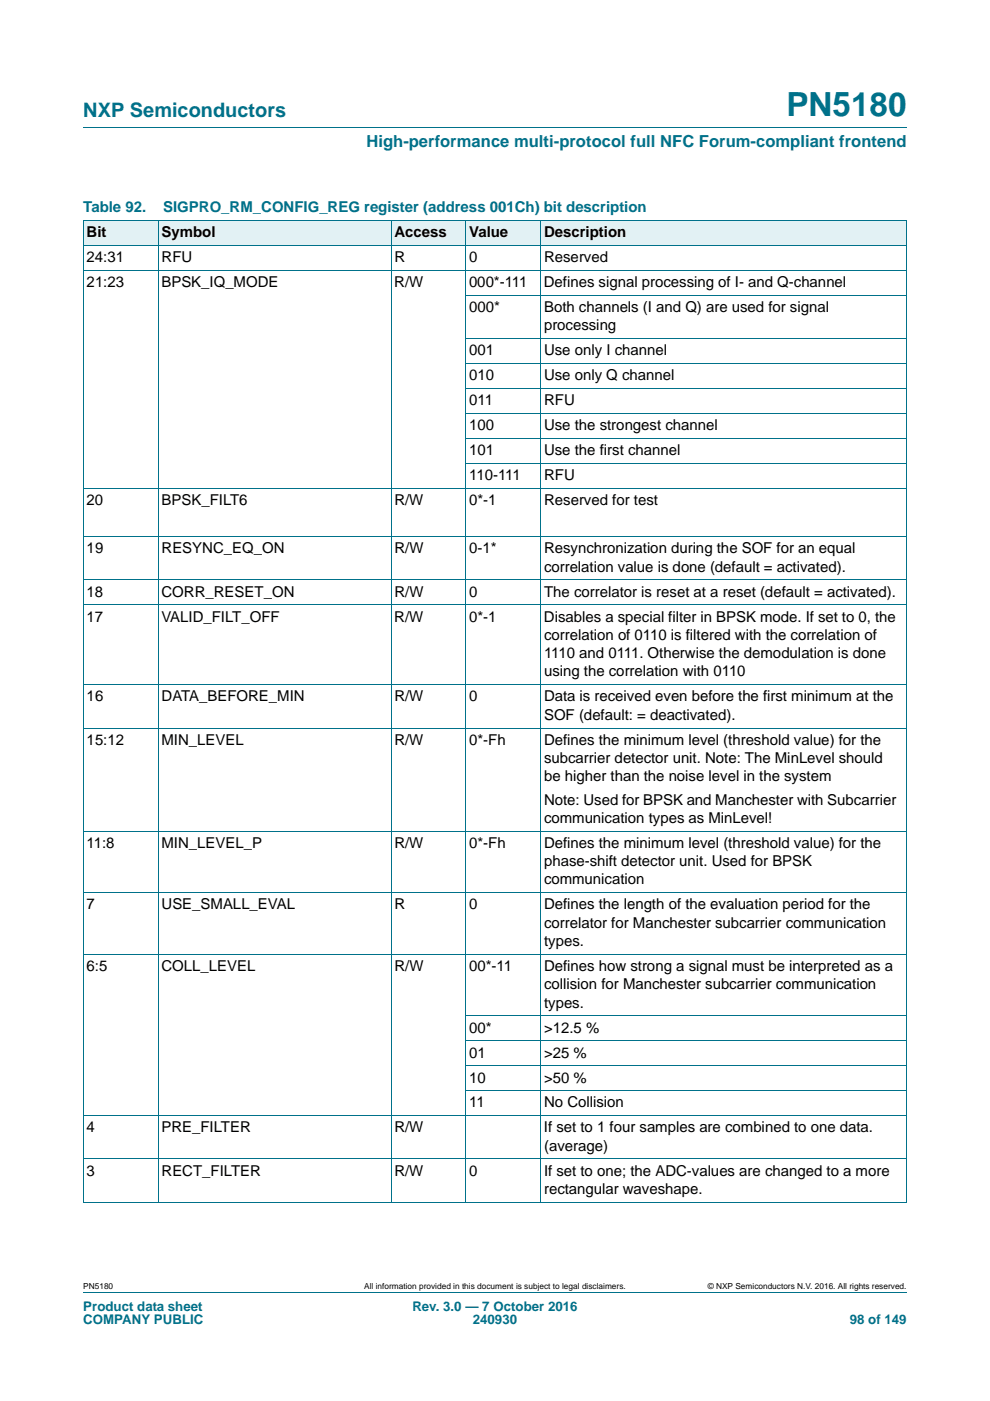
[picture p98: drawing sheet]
<svg xmlns="http://www.w3.org/2000/svg" width="210mm" height="297mm" viewBox="0 0 210 297" stroke-linecap="round" stroke-linejoin="round" font-family="sans-serif">
<defs><g id="words">
<text font-size="7" fill="#00718a" x="166.8" y="24.6">PN5180</text>
<text font-size="4.2" fill="#00718a" x="17.7" y="24.9">NXP Semiconductors</text>
<text font-size="3.5" fill="#00718a" x="77.7" y="31.1">High-performance multi-protocol full NFC Forum-compliant frontend</text>
<g font-size="3.2" fill="#00718a">
<text x="17.7" y="45">Table 92.</text>
<text x="34.6" y="45">SIGPRO_RM_CONFIG_REG register (address 001Ch) bit description</text>
</g>
<g font-size="3.2">
<text x="18.4" y="50.3">Bit</text>
<text x="34.2" y="50.3">Symbol</text>
<text x="83.7" y="50.3">Access</text>
<text x="99.5" y="50.3">Value</text>
<text x="115.4" y="50.3">Description</text>
<text x="18.4" y="55.6">24:31</text>
<text x="34.2" y="55.6">RFU</text>
<text x="83.6" y="55.6">R</text>
<text x="99.5" y="55.6">0</text>
<text x="115.4" y="55.6">Reserved</text>
<text x="18.4" y="60.9">21:23</text>
<text x="34.2" y="60.9">BPSK_IQ_MODE</text>
<text x="83.6" y="60.9">R/W</text>
<text x="99.5" y="60.9">000*-111</text>
<text x="115.4" y="60.9">Defines signal processing of I- and Q-channel</text>
<text x="99.5" y="66.1">000*</text>
<text x="115.4" y="70">processing</text>
<text x="115.4" y="66.1">Both channels (I and Q) are used for signal</text>
<text x="99.5" y="75.3">001</text>
<text x="115.4" y="75.3">Use only I channel</text>
<text x="99.5" y="80.6">010</text>
<text x="115.4" y="80.6">Use only Q channel</text>
<text x="99.5" y="85.9">011</text>
<text x="115.4" y="85.9">RFU</text>
<text x="99.5" y="91.2">100</text>
<text x="115.4" y="91.2">Use the strongest channel</text>
<text x="99.5" y="96.5">101</text>
<text x="99.5" y="101.8">110-111</text>
<text x="115.4" y="101.8">RFU</text>
<text x="115.4" y="96.5">Use the first channel</text>
<text x="18.4" y="107.1">20</text>
<text x="34.2" y="107.1">BPSK_FILT6</text>
<text x="83.6" y="107.1">R/W</text>
<text x="99.5" y="107.1">0*-1</text>
<text x="115.4" y="107.1">Reserved for test</text>
<text x="18.4" y="117.3">19</text>
<text x="34.2" y="117.3">RESYNC_EQ_ON</text>
<text x="83.7" y="117.3">R/W</text>
<text x="99.5" y="117.3">0-1*</text>
<text x="115.4" y="117.3">Resynchronization during the SOF for an equal</text>
<text x="115.4" y="121.2">correlation value is done (default = activated).</text>
<text x="18.4" y="126.5">18</text>
<text x="18.4" y="131.8">17</text>
<text x="34.2" y="131.8">VALID_FILT_OFF</text>
<text x="34.2" y="126.5">CORR_RESET_ON</text>
<text x="83.6" y="131.8">R/W</text>
<text x="83.7" y="126.5">R/W</text>
<text x="99.5" y="131.8">0*-1</text>
<text x="99.5" y="126.5">0</text>
<text x="115.4" y="131.8">Disables a special filter in BPSK mode. If set to 0, the</text>
<text x="115.4" y="126.5">The correlator is reset at a reset (default = activated).</text>
<text x="115.4" y="135.6">correlation of 0110 is filtered with the correlation of</text>
<text x="115.4" y="139.5">1110 and 0111. Otherwise the demodulation is done</text>
<text x="115.4" y="143.4">using the correlation with 0110</text>
<text x="18.4" y="148.7">16</text>
<text x="34.2" y="148.7">DATA_BEFORE_MIN</text>
<text x="83.6" y="148.7">R/W</text>
<text x="99.5" y="148.7">0</text>
<text x="115.4" y="148.7">Data is received even before the first minimum at the</text>
<text x="115.4" y="152.6">SOF (default: = deactivated).</text>
<text x="18.4" y="157.9">15:12</text>
<text x="34.2" y="157.9">MIN_LEVEL</text>
<text x="83.6" y="157.9">R/W</text>
<text x="99.5" y="157.9">0*-Fh</text>
<text x="115.4" y="157.9">Defines the minimum level (threshold value) for the</text>
<text x="115.4" y="161.8">subcarrier detector unit. Note: The MinLevel should</text>
<text x="115.4" y="165.6">be higher than the noise level in the system</text>
<text x="115.4" y="170.6">Note: Used for BPSK and Manchester with Subcarrier</text>
<text x="18.4" y="179.8">11:8</text>
<text x="34.2" y="179.8">MIN_LEVEL_P</text>
<text x="83.6" y="179.8">R/W</text>
<text x="99.5" y="179.8">0*-Fh</text>
<text x="115.4" y="179.8">Defines the minimum level (threshold value) for the</text>
<text x="115.4" y="174.5">communication types as MinLevel!</text>
<text x="115.4" y="183.6">phase-shift detector unit. Used for BPSK</text>
<text x="115.4" y="187.5">communication</text>
<text x="18.4" y="192.8">7</text>
<text x="34.2" y="192.8">USE_SMALL_EVAL</text>
<text x="83.7" y="192.8">R</text>
<text x="99.5" y="192.8">0</text>
<text x="115.4" y="196.7">correlator for Manchester subcarrier communication</text>
<text x="115.4" y="192.8">Defines the length of the evaluation period for the</text>
<text x="115.4" y="200.6">types.</text>
<text x="18.4" y="205.9">6:5</text>
<text x="34.2" y="205.9">COLL_LEVEL</text>
<text x="83.7" y="205.9">R/W</text>
<text x="99.5" y="205.9">00*-11</text>
<text x="115.4" y="205.9">Defines how strong a signal must be interpreted as a</text>
<text x="115.4" y="209.7">collision for Manchester subcarrier communication</text>
<text x="115.4" y="213.6">types.</text>
<text x="99.5" y="218.9">00*</text>
<text x="115.4" y="218.9">&gt;12.5 %</text>
<text x="99.5" y="224.2">01</text>
<text x="115.4" y="224.2">&gt;25 %</text>
<text x="99.5" y="229.5">10</text>
<text x="115.4" y="229.5">&gt;50 %</text>
<text x="99.5" y="234.8">11</text>
<text x="115.4" y="234.8">No Collision</text>
<text x="18.4" y="240.1">4</text>
<text x="34.2" y="240.1">PRE_FILTER</text>
<text x="83.6" y="240.1">R/W</text>
<text x="115.4" y="240.1">If set to 1 four samples are combined to one data.</text>
<text x="115.4" y="244">(average)</text>
<text x="18.4" y="249.3">3</text>
<text x="34.2" y="249.3">RECT_FILTER</text>
<text x="83.7" y="249.3">R/W</text>
<text x="99.5" y="249.3">0</text>
<text x="115.4" y="249.3">If set to one; the ADC-values are changed to a more</text>
<text x="115.4" y="253.1">rectangular waveshape.</text>
</g>
<g font-size="2.8" fill="#00718a">
<text x="17.7" y="277.9">Product data sheet</text>
<text x="17.7" y="280.8">COMPANY PUBLIC</text>
<text x="87.5" y="277.9">Rev. 3.0 — 7 October 2016</text>
<text x="100.3" y="280.8">240930</text>
<text x="180.2" y="280.8">98 of 149</text>
</g>
<g font-size="1.8">
<text x="17.7" y="273.3">PN5180</text>
<text x="77.3" y="273.3">All information provided in this document is subject to legal disclaimers.</text>
<text x="150.1" y="273.3">© NXP Semiconductors N.V. 2016. All rights reserved.</text>
</g>
</g></defs>
<path d="M17.7 27h174.6M17.7 273.9h174.6" fill="none" stroke="#00718a" stroke-width=".21"/>
<g fill="#e2f1f4">
<path d="M17.7 46.7h15.8v5.3h-15.8z"/>
<path d="M33.5 46.7h49.4v5.3h-49.4z"/>
<path d="M82.9 46.7h15.9v5.3h-15.9z"/>
<path d="M98.8 46.7h15.9v5.3h-15.9z"/>
<path d="M114.7 46.7h77.6v5.3h-77.6z"/>
</g>
<g fill="none" stroke="#00718a" stroke-width=".21">
<path d="M17.6 46.7l174.7 .1v208M17.6 52h174.7M17.6 57.3h174.7M17.7 46.8v208M33.6 46.7v208.2M82.9 46.7v208.2M98.8 46.7v208.2M114.7 46.7v208.2M98.8 62.6h93.5M98.8 71.8h93.5M98.8 77.1h93.5M98.8 82.4h93.5"/>
<path d="M98.8 87.7h93.5M98.8 93h93.5M98.8 98.2h93.5M17.6 103.5h174.7M17.6 113.8h174.7M17.6 122.9h174.7M17.6 128.2h174.7M17.6 145.2h174.7M17.6 154.4h174.7M17.6 176.2h174.7M17.6 189.3h174.7M17.6 202.3h174.7"/>
<path d="M98.8 215.4h93.5M17.6 236.5h174.7M98.8 220.7h93.5M98.8 226h93.5M98.8 231.3h93.5M17.6 245.7h174.7M17.6 254.9h174.7"/>
</g>
<use href="#words"/>
</svg>
